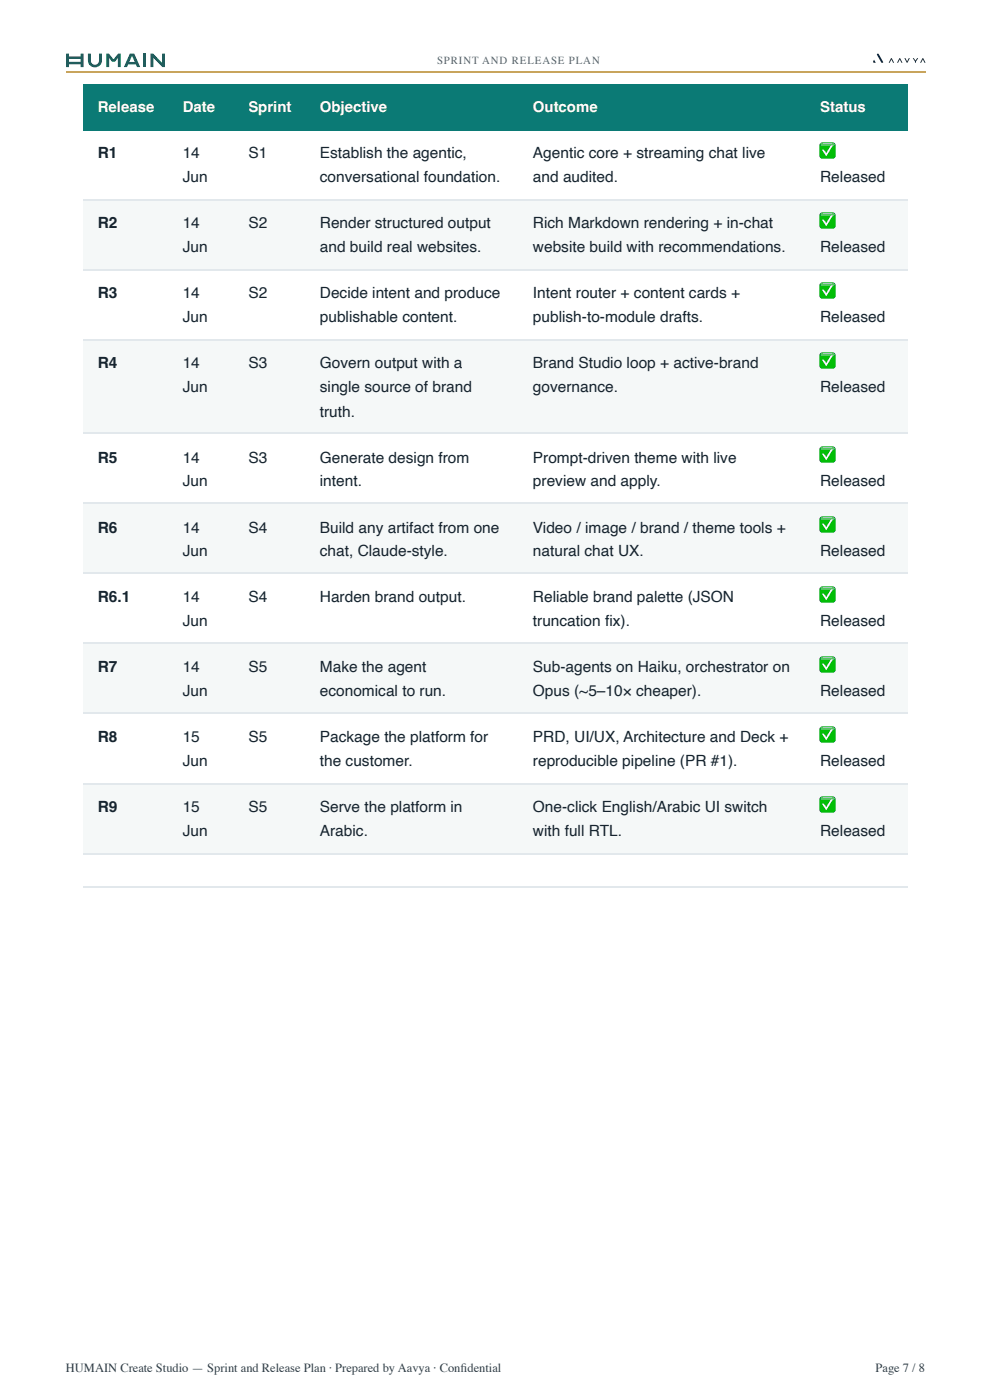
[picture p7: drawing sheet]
<svg xmlns="http://www.w3.org/2000/svg" width="210mm" height="297mm" viewBox="0 0 210 297" stroke-linecap="round" stroke-linejoin="round" font-family="sans-serif">
<defs><g id="words">
<g font-size="3.3" fill="#16242f">
<text x="20.8" y="33.6">R1</text>
<text x="38.8" y="33.6">14</text>
<text x="52.7" y="33.6">S1</text>
<text x="67.9" y="33.6">Establish the agentic,</text>
<text x="113.1" y="33.6">Agentic core + streaming chat live</text>
<text x="174" y="33.6">✅</text>
<text x="38.8" y="38.6">Jun</text>
<text x="67.9" y="38.6">conversational foundation.</text>
<text x="113.1" y="38.6">and audited.</text>
<text x="174" y="38.6">Released</text>
<text x="20.8" y="48.4">R2</text>
<text x="38.8" y="48.4">14</text>
<text x="38.8" y="53.4">Jun</text>
<text x="52.7" y="48.4">S2</text>
<text x="67.9" y="48.4">Render structured output</text>
<text x="67.9" y="53.4">and build real websites.</text>
<text x="113.1" y="48.4">Rich Markdown rendering + in-chat</text>
<text x="113.1" y="53.4">website build with recommendations.</text>
<text x="174" y="48.4">✅</text>
<text x="174" y="53.4">Released</text>
<text x="20.8" y="63.2">R3</text>
<text x="38.8" y="63.2">14</text>
<text x="52.7" y="63.2">S2</text>
<text x="67.9" y="63.2">Decide intent and produce</text>
<text x="113.1" y="63.2">Intent router + content cards +</text>
<text x="174" y="63.2">✅</text>
<text x="38.8" y="68.3">Jun</text>
<text x="67.9" y="68.3">publishable content.</text>
<text x="113.1" y="68.3">publish-to-module drafts.</text>
<text x="174" y="68.3">Released</text>
<text x="20.8" y="78.1">R4</text>
<text x="38.8" y="78.1">14</text>
<text x="38.8" y="83.1">Jun</text>
<text x="52.7" y="78.1">S3</text>
<text x="67.9" y="78.1">Govern output with a</text>
<text x="67.9" y="83.1">single source of brand</text>
<text x="113.1" y="78.1">Brand Studio loop + active-brand</text>
<text x="113.1" y="83.1">governance.</text>
<text x="174" y="78.1">✅</text>
<text x="174" y="83.1">Released</text>
<text x="67.9" y="88.4">truth.</text>
<text x="20.8" y="98.2">R5</text>
<text x="38.8" y="98.2">14</text>
<text x="52.7" y="98.2">S3</text>
<text x="67.9" y="98.2">Generate design from</text>
<text x="113.1" y="98.2">Prompt-driven theme with live</text>
<text x="174" y="98.2">✅</text>
<text x="38.8" y="103.2">Jun</text>
<text x="67.9" y="103.2">intent.</text>
<text x="113.1" y="103.2">preview and apply.</text>
<text x="174" y="103.2">Released</text>
<text x="20.8" y="113">R6</text>
<text x="38.8" y="113">14</text>
<text x="52.7" y="113">S4</text>
<text x="67.9" y="113">Build any artifact from one</text>
<text x="113.1" y="113">Video / image / brand / theme tools +</text>
<text x="174" y="113">✅</text>
<text x="38.8" y="118">Jun</text>
<text x="67.9" y="118">chat, Claude-style.</text>
<text x="113.1" y="118">natural chat UX.</text>
<text x="174" y="118">Released</text>
<text x="20.8" y="127.8">R6.1</text>
<text x="38.8" y="127.8">14</text>
<text x="52.7" y="127.8">S4</text>
<text x="67.9" y="127.8">Harden brand output.</text>
<text x="113.1" y="127.8">Reliable brand palette (JSON</text>
<text x="174" y="127.8">✅</text>
<text x="38.8" y="132.8">Jun</text>
<text x="113.1" y="132.8">truncation fi x).</text>
<text x="174" y="132.8">Released</text>
<text x="20.8" y="142.6">R7</text>
<text x="38.8" y="142.6">14</text>
<text x="52.7" y="142.6">S5</text>
<text x="67.9" y="142.6">Make the agent</text>
<text x="113.1" y="142.6">Sub-agents on Haiku, orchestrator on</text>
<text x="174" y="142.6">✅</text>
<text x="38.8" y="147.6">Jun</text>
<text x="67.9" y="147.6">economical to run.</text>
<text x="113.1" y="147.6">Opus (~5–10× cheaper).</text>
<text x="174" y="147.6">Released</text>
<text x="20.8" y="157.4">R8</text>
<text x="38.8" y="157.4">15</text>
<text x="52.7" y="157.4">S5</text>
<text x="67.9" y="157.4">Package the platform for</text>
<text x="113.1" y="157.4">PRD, UI/UX, Architecture and Deck +</text>
<text x="174" y="157.4">✅</text>
<text x="38.8" y="162.5">Jun</text>
<text x="67.9" y="162.5">the customer.</text>
<text x="113.1" y="162.5">reproducible pipeline (PR #1).</text>
<text x="174" y="162.5">Released</text>
<text x="20.8" y="172.2">R9</text>
<text x="38.8" y="172.2">15</text>
<text x="52.7" y="172.2">S5</text>
<text x="67.9" y="172.2">Serve the platform in</text>
<text x="113.1" y="172.2">One-click English/Arabic UI switch</text>
<text x="174" y="172.2">✅</text>
<text x="38.8" y="177.3">Jun</text>
<text x="67.9" y="177.3">Arabic.</text>
<text x="113.1" y="177.3">with full RTL.</text>
<text x="174" y="177.3">Released</text>
</g>
<g font-size="3.2" fill="#fff">
<text x="20.8" y="23.8">Release</text>
<text x="38.8" y="23.8">Date</text>
<text x="52.7" y="23.8">Sprint</text>
<text x="67.9" y="23.8">Objective</text>
<text x="113.1" y="23.8">Outcome</text>
<text x="174" y="23.8">Status</text>
</g>
<g font-size="2.6" fill="#353c41">
<text x="14" y="291">HUMAIN Create Studio — Sprint and Release Plan · Prepared by Aavya · Confi dential</text>
<text x="185.7" y="291">Page 7 / 8</text>
</g>
<text font-size="2.3" fill="#576469" x="92.7" y="13.5">SPRINT AND RELEASE PLAN</text>
</g></defs>
<g fill="#0b7a75">
<path d="M17.7 18h18v9.8h-18z"/>
<path d="M35.7 18h14v9.8h-14z"/>
<path d="M49.7 18h15.1v9.8h-15.1z"/>
<path d="M64.8 18h45.3v9.8h-45.3z"/>
<path d="M110.1 18h60.8v9.8h-60.8z"/>
<path d="M170.9 18h21.7v9.8h-21.7z"/>
</g>
<g fill="#f5f8f8">
<path d="M17.7 42.3h18v14.9h-18z"/>
<path d="M35.7 42.3h14v14.9h-14z"/>
<path d="M49.7 42.3h15.1v14.9h-15.1z"/>
<path d="M64.8 42.3h45.3v14.9h-45.3z"/>
<path d="M110.1 42.3h60.8v14.9h-60.8z"/>
<path d="M170.9 42.3h21.7v14.9h-21.7z"/>
<path d="M17.7 72h18v20.1h-18z"/>
<path d="M35.7 72h14v20.1h-14z"/>
<path d="M49.7 72h15.1v20.1h-15.1z"/>
<path d="M64.8 72h45.3v20.1h-45.3z"/>
<path d="M110.1 72h60.8v20.1h-60.8z"/>
<path d="M170.9 72h21.7v20.1h-21.7z"/>
<path d="M17.7 106.9h18v14.8h-18z"/>
<path d="M35.7 106.9h14v14.8h-14z"/>
<path d="M49.7 106.9h15.1v14.8h-15.1z"/>
<path d="M64.8 106.9h45.3v14.8h-45.3z"/>
<path d="M110.1 106.9h60.8v14.8h-60.8z"/>
<path d="M170.9 106.9h21.7v14.8h-21.7z"/>
<path d="M17.7 136.5h18v14.8h-18z"/>
<path d="M35.7 136.5h14v14.8h-14z"/>
<path d="M49.7 136.5h15.1v14.8h-15.1z"/>
<path d="M64.8 136.5h45.3v14.8h-45.3z"/>
<path d="M110.1 136.5h60.8v14.8h-60.8z"/>
<path d="M170.9 136.5h21.7v14.8h-21.7z"/>
<path d="M17.7 166.2h18v14.8h-18z"/>
<path d="M35.7 166.2h14v14.8h-14z"/>
<path d="M49.7 166.2h15.1v14.8h-15.1z"/>
<path d="M64.8 166.2h45.3v14.8h-45.3z"/>
<path d="M110.1 166.2h60.8v14.8h-60.8z"/>
<path d="M170.9 166.2h21.7v14.8h-21.7z"/>
</g>
<path d="M17.7 42.5h174.9M17.7 57.3h174.9M17.7 72.1h174.9M17.7 91.9h174.9M17.7 106.8h174.9M17.7 121.6h174.9M17.7 136.4h174.9M17.7 151.2h174.9M17.7 166.3h174.9M17.7 181.1h174.9M17.7 188.3h174.9" fill="none" stroke="#e2e8ec" stroke-width=".26"/>
<path d="M14 15.2h182.3" fill="none" stroke="#c8a45c" stroke-width=".26"/>
<g fill="#0a5c58">
<path d="M18.7 11.4h.6v1.5a.87 .87 0 0 0 .8 .8 .87 .87 0 0 0 .9-.8v-1.5h.6v1.5a1.48 1.48 0 0 1-1.5 1.4 1.48 1.48 0 0 1-1.4-1.4z"/>
<path d="M22.5 11.4h.6l1 1.2 1-1.2h.5v2.8h-.6v-2l-.6 .9h-.6l-.6-.9v2h-.7z"/>
<path d="M30.4 11.4h.6v2.8h-.6z"/>
<path d="M31.9 11.4h.6l1.9 1.9v-1.9h.6v2.8h-.5l-2-1.9v1.9h-.6z"/>
<path d="M14 11.4v2.8h.6v-.6h2.5v.6h.6v-2.8h-.6v.6h-2.5v-.6zM14.6 12.5h2.5v.6h-2.5z"/>
<path d="M27.5 11.4l-1.2 2.8h.6l.3-.5h1.6l.3 .5h.6l-1.2-2.8zM28 11.9l.6 1.2h-1.2z"/>
</g>
<g fill="#0a2540">
<path d="M185.4 12.7l.4 .6-.6-.1zM186.1 11.4l.3 .1 .9 1.6v.2h-.3l-1-1.7z" fill-rule="evenodd"/>
<path d="M193.7 12.3h.2l.3 .6 .4-.6h.2l-.5 1h-.2zM191.9 12.3l.2 .1 .3 .6 .4-.6 .2-.1-.5 1h-.2zM189 12.3l.2 .1 .4 .9h-.2l-.3-.7-.3 .7h-.3zM190.8 12.3l.2 .1 .4 .9h-.2l-.3-.7-.4 .7h-.2zM195.7 12.3l.2 .1 .4 .9h-.2l-.3-.7-.4 .7h-.2z" fill-rule="evenodd"/>
</g>
<use href="#words"/>
</svg>
